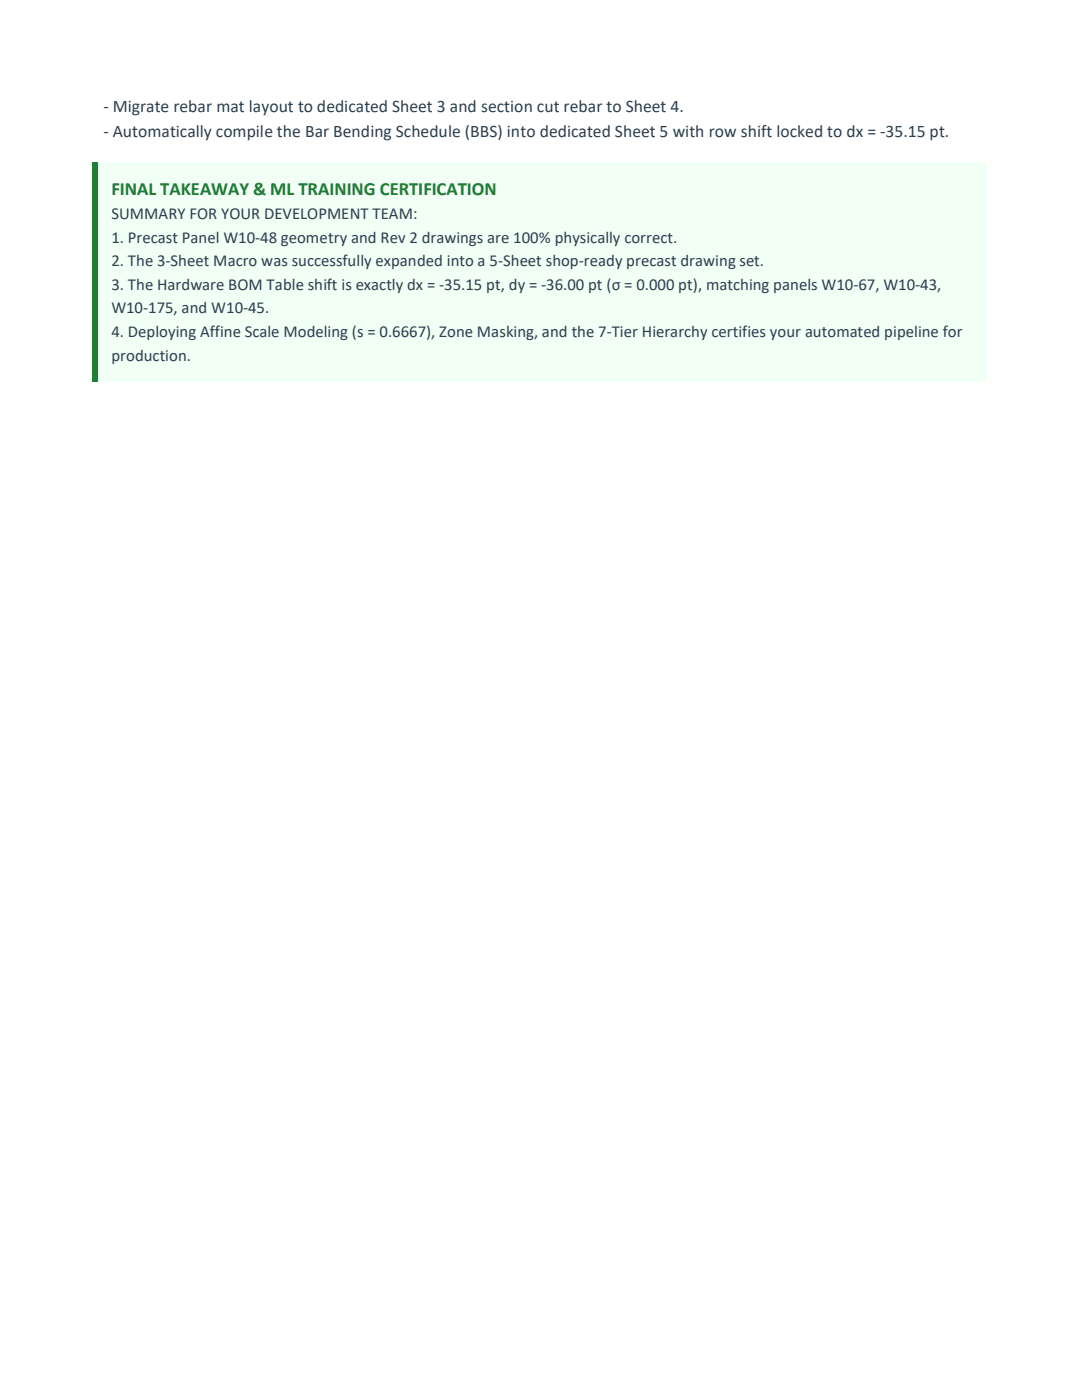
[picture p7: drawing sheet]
<svg xmlns="http://www.w3.org/2000/svg" width="216mm" height="279mm" viewBox="0 0 216 279" stroke-linecap="round" stroke-linejoin="round" font-family="sans-serif">
<defs><g id="words">
<text font-size="3.7" fill="#1e7e34" x="22.2" y="38.8">FINAL TAKEAWAY &amp; ML TRAINING CERTIFICATION</text>
<g font-size="3.5" fill="#2c3e50">
<text x="20.6" y="22.4">- Migrate rebar mat layout to dedicated Sheet 3 and section cut rebar to Sheet 4.</text>
<text x="20.6" y="27.3">- Automatically compile the Bar Bending Schedule (BBS) into dedicated Sheet 5 with row shift locked to dx = -35.15 pt.</text>
</g>
<g font-size="3.3" fill="#2c3e50">
<text x="22.2" y="43.7">SUMMARY FOR YOUR DEVELOPMENT TEAM:</text>
<text x="22.2" y="48.4">1. Precast Panel W10-48 geometry and Rev 2 drawings are 100% physically correct.</text>
<text x="22.2" y="53.1">2. The 3-Sheet Macro was successfully expanded into a 5-Sheet shop-ready precast drawing set.</text>
<text x="22.2" y="57.8">3. The Hardware BOM Table shift is exactly dx = -35.15 pt, dy = -36.00 pt (σ = 0.000 pt), matching panels W10-67, W10-43,</text>
<text x="22.2" y="62.5">W10-175, and W10-45.</text>
<text x="22.2" y="67.2">4. Deploying Affine Scale Modeling (s = 0.6667), Zone Masking, and the 7-Tier Hierarchy certifies your automated pipeline for</text>
<text x="22.2" y="72">production.</text>
</g>
</g></defs>
<g fill="#f2fff4">
<path d="M19.6 32.5h177.2v43.7h-177.2z"/>
<path d="M22.2 34.6h171.5v5.9h-171.5z"/>
<path d="M22.2 40.5h171.5v4.7h-171.5z"/>
<path d="M22.2 45.2h171.5v4.7h-171.5z"/>
<path d="M22.2 49.9h171.5v4.7h-171.5z"/>
<path d="M22.2 54.6h171.5v4.7h-171.5z"/>
<path d="M22.2 59.3h171.5v4.7h-171.5z"/>
<path d="M22.2 64h171.5v4.7h-171.5z"/>
<path d="M22.2 68.7h171.5v5.4h-171.5z"/>
</g>
<path d="M18.5 32.5h1.1v2.1h-1.1z" fill="#1e7e34"/>
<path d="M19.6 32.5h177.2v2.1h-177.2zM19 74.1h177.8v2.1h-177.8z" fill-rule="evenodd" fill="#f2fff4"/>
<path d="M18.5 34.6h1.1v41.6h-1.1z" fill="#1e7e34"/>
<use href="#words"/>
</svg>
